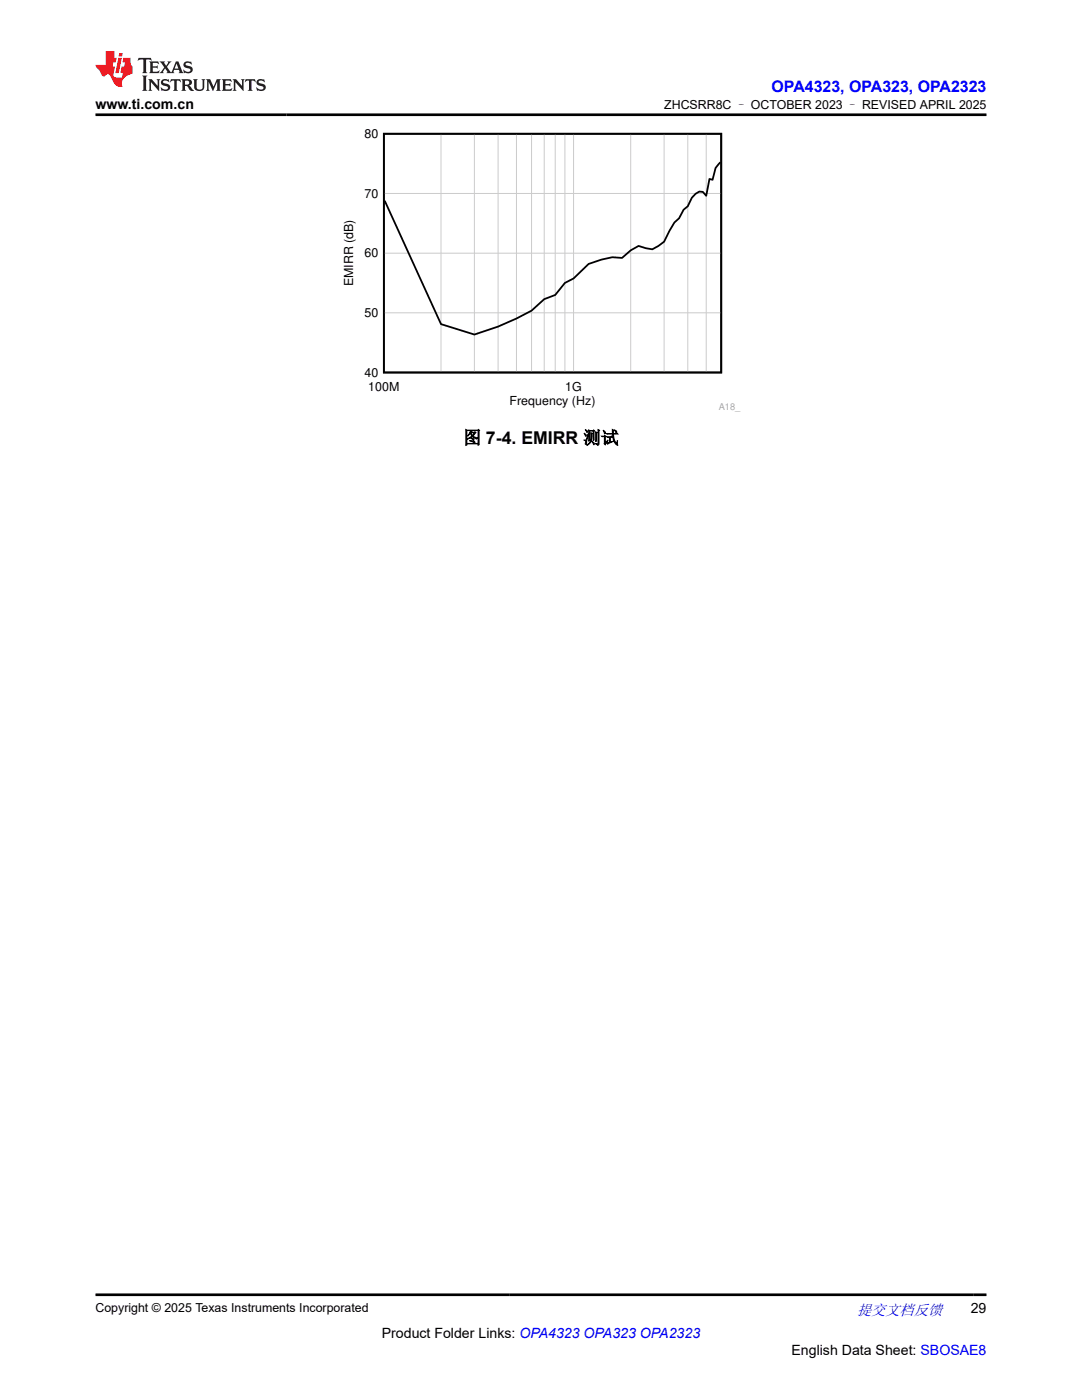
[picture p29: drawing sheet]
<svg xmlns="http://www.w3.org/2000/svg" width="216mm" height="279mm" viewBox="0 0 216 279" stroke-linecap="round" stroke-linejoin="round" font-family="sans-serif">
<defs><g id="words">
<text font-size="3.5" x="92.5" y="88.6">图 7-4. EMIRR 测试</text>
<text font-size="3.2" fill="#00f" x="154" y="18.3">OPA4323, OPA323, OPA2323</text>
<text font-size="3" fill="#00f" x="171" y="262.4">提交文档反馈</text>
<g font-size="2.8">
<text x="19" y="21.7">www.ti.com.cn</text>
<text x="193.7" y="262.1">29</text>
<text x="76.2" y="266.9">Product Folder Links: OPA4323 OPA323 OPA2323</text>
<text x="157.9" y="270.3">English Data Sheet: SBOSAE8</text>
</g>
<g font-size="2.5">
<text x="132.5" y="21.8">ZHCSRR8C – OCTOBER 2023 – REVISED APRIL 2025</text>
<text x="72.7" y="27.5">80</text>
<text x="72.7" y="39.4">70</text>
<text x="72.7" y="51.3">60</text>
<text x="70.5" y="57.2" transform="rotate(-90 70.5 57.2)">EMIRR (dB)</text>
<text x="72.7" y="63.2">50</text>
<text x="72.7" y="75.1">40</text>
<text x="73.5" y="78">100M</text>
<text x="112.8" y="78">1G</text>
<text x="101.7" y="80.8">Frequency (Hz)</text>
<text x="19" y="261.8">Copyright © 2025 Texas Instruments Incorporated</text>
</g>
<text font-size="1.9" fill="#a8a8a8" x="143.4" y="81.9">A18_</text>
</g></defs>
<path d="M76.6 26.7h67.3v47.6h-67.3zM143.7 32.4l-.9 1.1-.6 2.4-.6-.2-.7 3.4-.7-.8-.7-.1-.7 .5-.7 .8-.9 1.7-.8 .6-.9 1.8-.9 .8-2.1 3.8-1.1 .9-1.2 .7-2.8-.7-1.5 .9-1.8 1.5-1.9-.2-2.2 .5-2.5 .9-3.1 2.9-1.7 .9-1.9 2.4-2.2 .8-2.5 2.3-3 1.6-3.7 1.6-4.7 1.6-6.7-2.1-11.2-24.6" fill="none" stroke="#000" stroke-width=".36"/>
<g fill="none" stroke="#cbcbcb" stroke-width=".2">
<path d="M76.6 38.6h67.3M88 26.7v47.7M94.7 26.7v47.7M99.4 26.7v47.7M103.1 26.7v47.7M106.1 26.7v47.7M108.6 26.7v47.7M110.8 26.7v47.7M112.7 26.7v47.7M114.4 26.7v47.7M125.9 26.7v47.7M132.5 26.7v47.7"/>
<path d="M137.2 26.7v47.7M140.9 26.7v47.7M76.6 50.5h67.3M76.6 62.4h67.3"/>
</g>
<path d="M27.7 11.6l-.2 .5 .5-.2h.6v.1v2.2l-.2 .4h1l-.2-.4v-2.2v-.1h.5l.5 .2-.1-.5zM29.8 12.3l.2 .4v1.5l-.2 .4h1.9l.1-.6a1.08 1.08 0 0 1-1.3 .2v-.7h.6l.4 .2v-.7l-.4 .2h-.6v-.5l.2-.2a1 1 0 0 1 1 .3l-.1-.5zM31.8 12.3l1 1.1-1 1.2h.9l-.2-.2 .4-.8 .5 .8-.2 .2h1.6l-.2-.2 .1-.5h1l.1 .5-.1 .2h.9l-.2-.3-.8-2h-.5l-1 2.2-.8-1.1 .9-1.1h-.8l.2 .2-.5 .6-.3-.6 .1-.2zM35.2 12.7l.4 1h-.8zM36.8 12.4a.65 .65 0 0 0-.2 .7 .65 .65 0 0 0 .6 .5l.7 .1 .1 .3a.79 .79 0 0 1-.7 .4 .79 .79 0 0 1-.7-.5l.1 .7 .2-.1a.93 .93 0 0 0 1.1 .1 .93 .93 0 0 0 .4-1 1.46 1.46 0 0 0-1.2-.6l-.1-.3a1.09 1.09 0 0 1 1.2 .2l-.2-.6-.1 .1-.6-.2zM28.4 15.1l.2 .4v2.2l-.2 .4h1l-.2-.4v-2.2l.2-.4zM29.6 15.8l.2 .4v1.5l-.2 .4h.8l-.3-.4v-1.3l1.7 1.8v-2l.2-.4h-.8l.2 .2 .1 1.1-1.2-1.3zM32.3 15.9a.65 .65 0 0 0-.2 .8 .65 .65 0 0 0 .7 .4l.6 .2 .1 .2a.79 .79 0 0 1-.7 .4 .79 .79 0 0 1-.7-.5l.1 .7 .2-.1a.93 .93 0 0 0 1.1 .1 .93 .93 0 0 0 .4-.9 1.46 1.46 0 0 0-1.2-.6l-.1-.4a1.09 1.09 0 0 1 1.2 .2l-.2-.6-.1 .1-.6-.1zM34.1 15.8l-.1 .6a.63 .63 0 0 1 .7-.3l.1 1.6-.3 .4h1l-.2-.4v-1.6a.66 .66 0 0 1 .8 .3l-.1-.6zM36.2 15.8l.2 .4v1.5l-.2 .4h.9l-.2-.2v-.7h.5l.1 .2a.79 .79 0 0 0 1.2 .6l-1-.9a.61 .61 0 0 0 .6-.6 .61 .61 0 0 0-.5-.7zM36.9 16.1h.2a.47 .47 0 0 1 .5 .1 .47 .47 0 0 1 .1 .5l-.2 .1-.6 .1zM38.5 15.8l.2 .2a2.27 2.27 0 0 0 .4 2 1.04 1.04 0 0 0 1.7-.7v-1.3l.2-.2h-.8l.2 .4v1.1a.6 .6 0 0 1-.6 .6 .6 .6 0 0 1-.6-.6v-1.1l.3-.4zM41.1 15.8l.2 .4v1.5l-.2 .4h.7l-.2-.4v-1.4l.9 1.9 .8-1.9v1.4l-.2 .4h1l-.3-.4v-1.5l.3-.4h-.8l-.7 1.5-.7-1.5zM44.3 15.8l.2 .4v1.5l-.2 .4h1.9l.1-.6a1.09 1.09 0 0 1-1.3 .2v-.7h.6l.4 .2v-.6l-.4 .2h-.6v-.6l.2-.1a1.01 1.01 0 0 1 1 .3l-.1-.6zM46.4 15.8l.3 .4v1.5l-.3 .4h.8l-.2-.4v-1.3l1.6 1.8v-2l.2-.4h-.7l.2 .2v1.1l-1.2-1.3zM49 15.8l-.1 .6a.63 .63 0 0 1 .8-.3v1.6l-.3 .4h1l-.2-.4v-1.6a.66 .66 0 0 1 .8 .3l-.1-.6zM51.4 15.9a.65 .65 0 0 0-.2 .8 .65 .65 0 0 0 .6 .4l.6 .2 .2 .2a.79 .79 0 0 1-.8 .4 .79 .79 0 0 1-.6-.5l.1 .7 .2-.1a.93 .93 0 0 0 1 .1 .93 .93 0 0 0 .5-.9 1.46 1.46 0 0 0-1.3-.6l-.1-.4a1.09 1.09 0 0 1 1.3 .2l-.2-.6-.2 .1-.5-.1z" fill="#231f20"/>
<path d="M21.1 10.2v2.8h-2.1l.1 .3 .9 1a.95 .95 0 0 0 .9 .9 .59 .59 0 0 1 .6-.4 .59 .59 0 0 1 .5 .4l.4 .7a1.59 1.59 0 0 0 2.1 1.4 1.61 1.61 0 0 1 1-2.3l1-.3-.1-1.5a1.59 1.59 0 0 1-.4-1.7h-1.4l-.2 .9h.5l-.1 .9h-.5l-.2 1v.2l.4 .1-.2 .9h-.6a.73 .73 0 0 1-1.1-.7l.3-1.5h-.5l.2-.9h.5l.2-.9h-.5v-1.3zM23.6 11.5l-.6 3.1h.7l.6-3.1zM23.8 10.6l-.1 .6h.7l.1-.6z" fill="#ed1c24"/>
<path d="M19 22.9h177.8M19 258.4h177.8" fill="none" stroke="#000" stroke-width=".53"/>
<use href="#words"/>
</svg>
